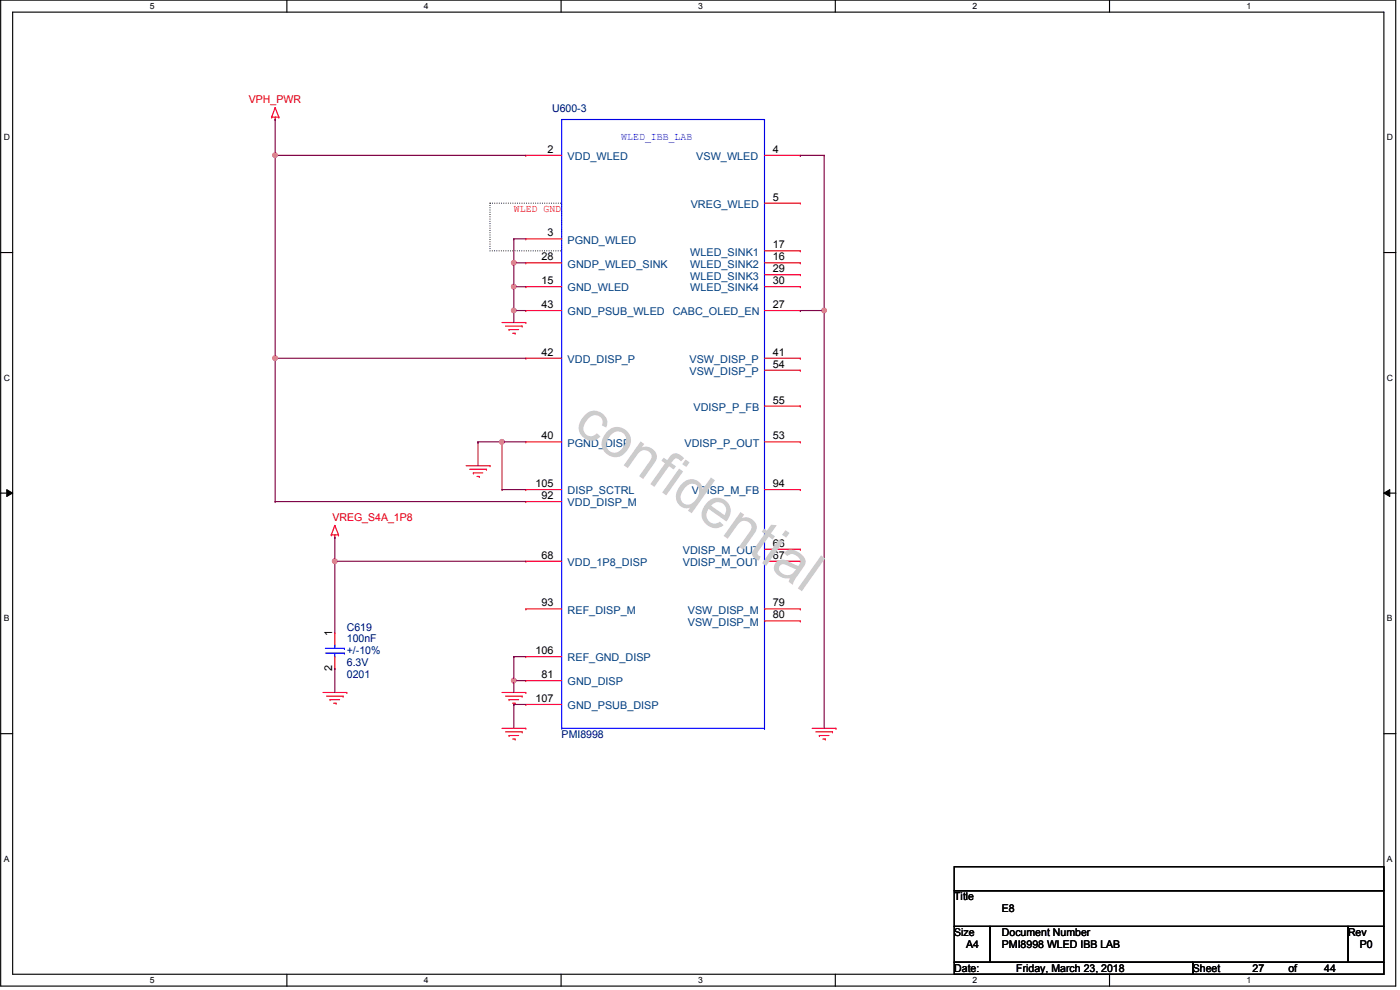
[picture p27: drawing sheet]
<svg xmlns="http://www.w3.org/2000/svg" width="420mm" height="297mm" viewBox="0 0 420 297" stroke-linecap="round" stroke-linejoin="round" font-family="sans-serif">
<defs><g id="words">
<text font-size="16.9" fill="#ccc" x="171.7" y="128.6" transform="rotate(35 171.7 128.6)">confidential</text>
<g font-size="3.2" fill="#f00">
<text x="74.7" y="30.9">VPH_PWR</text>
<text x="154.2" y="63.5">WLED GND</text>
<text x="99.8" y="156.2">VREG_S4A_1P8</text>
</g>
<g font-size="3.2" fill="#000080">
<text x="165.7" y="33.7">U600-3</text>
<text x="104.1" y="189.2">C619</text>
<text x="104.1" y="192.7">100nF</text>
<text x="104.1" y="196.3">+/-10%</text>
<text x="104.1" y="203.5">0201</text>
<text x="104.1" y="199.9">6.3V</text>
<text x="168.6" y="221.4">PMI8998</text>
</g>
<text font-size="3.2" fill="#00f" x="186.5" y="42">WLED_IBB_LAB</text>
<g font-size="3.2">
<text x="164.3" y="45.8">2</text>
<text x="231.9" y="45.8">4</text>
<text x="231.9" y="60.2">5</text>
<text x="164.3" y="70.9">3</text>
<text x="231.9" y="74.5">17</text>
<text x="162.5" y="78.1">28</text>
<text x="231.9" y="78.1">16</text>
<text x="231.9" y="81.7">29</text>
<text x="162.5" y="85.3">15</text>
<text x="231.9" y="85.3">30</text>
<text x="162.5" y="92.4">43</text>
<text x="231.9" y="92.4">27</text>
<text x="162.5" y="106.7">42</text>
<text x="231.9" y="106.7">41</text>
<text x="231.9" y="110.3">54</text>
<text x="231.9" y="121.1">55</text>
<text x="162.5" y="131.8">40</text>
<text x="231.9" y="131.8">53</text>
<text x="160.7" y="146.1">105</text>
<text x="162.5" y="149.7">92</text>
<text x="231.9" y="146.1">94</text>
<text x="162.5" y="167.6">68</text>
<text x="231.9" y="164">66</text>
<text x="231.9" y="167.6">67</text>
<text x="162.5" y="181.9">93</text>
<text x="231.9" y="181.9">79</text>
<text x="231.9" y="185.5">80</text>
<text x="99.7" y="191" transform="rotate(-90 99.7 191)">1</text>
<text x="160.7" y="196.3">106</text>
<text x="99.7" y="201.3" transform="rotate(-90 99.7 201.3)">2</text>
<text x="162.5" y="203.5">81</text>
<text x="160.7" y="210.6">107</text>
<text x="286.4" y="270.1">Title</text>
<text x="300.7" y="273.7">E8</text>
<text x="286.4" y="280.8">Size</text>
<text x="300.7" y="280.8">Document Number</text>
<text x="404.6" y="280.8">Rev</text>
<text x="290" y="284.4">A4</text>
<text x="300.7" y="284.4">PMI8998 WLED IBB LAB</text>
<text x="408.1" y="284.4">P0</text>
<text x="286.4" y="291.6">Date:</text>
<text x="305" y="291.6">Friday, March 23, 2018</text>
<text x="358" y="291.6">Sheet</text>
<text x="375.9" y="291.6">27</text>
<text x="386.7" y="291.6">of</text>
<text x="397.4" y="291.6">44</text>
</g>
<g font-size="3.2" fill="#004080">
<text x="170.3" y="48">VDD_WLED</text>
<text x="208.9" y="48">VSW_WLED</text>
<text x="207.3" y="62.4">VREG_WLED</text>
<text x="170.3" y="73.1">PGND_WLED</text>
<text x="207.1" y="76.7">WLED_SINK1</text>
<text x="170.3" y="80.3">GNDP_WLED_SINK</text>
<text x="207.1" y="80.3">WLED_SINK2</text>
<text x="207.1" y="83.9">WLED_SINK3</text>
<text x="170.3" y="87.5">GND_WLED</text>
<text x="207.1" y="87.5">WLED_SINK4</text>
<text x="170.3" y="94.6">GND_PSUB_WLED</text>
<text x="201.9" y="94.6">CABC_OLED_EN</text>
<text x="170.3" y="108.9">VDD_DISP_P</text>
<text x="206.9" y="108.9">VSW_DISP_P</text>
<text x="206.9" y="112.5">VSW_DISP_P</text>
<text x="208.1" y="123.3">VDISP_P_FB</text>
<text x="170.3" y="134">PGND_DISP</text>
<text x="205.4" y="134">VDISP_P_OUT</text>
<text x="170.3" y="148.3">DISP_SCTRL</text>
<text x="207.6" y="148.3">VDISP_M_FB</text>
<text x="170.3" y="151.9">VDD_DISP_M</text>
<text x="204.9" y="166.2">VDISP_M_OUT</text>
<text x="170.3" y="169.8">VDD_1P8_DISP</text>
<text x="204.9" y="169.8">VDISP_M_OUT</text>
<text x="170.3" y="184.1">REF_DISP_M</text>
<text x="206.4" y="184.1">VSW_DISP_M</text>
<text x="206.4" y="187.7">VSW_DISP_M</text>
<text x="170.3" y="198.5">REF_GND_DISP</text>
<text x="170.3" y="205.7">GND_DISP</text>
<text x="170.3" y="212.8">GND_PSUB_DISP</text>
</g>
<g font-size="2.6">
<text x="44.9" y="2.8">5</text>
<text x="127.2" y="2.8">4</text>
<text x="209.5" y="2.8">3</text>
<text x="291.8" y="2.8">2</text>
<text x="374.1" y="2.8">1</text>
<text x="1.1" y="42">D</text>
<text x="416.3" y="42">D</text>
<text x="1.1" y="114.2">C</text>
<text x="416.3" y="114.2">C</text>
<text x="1.1" y="186.4">B</text>
<text x="416.3" y="186.4">B</text>
<text x="1.1" y="258.5">A</text>
<text x="416.3" y="258.5">A</text>
<text x="44.9" y="295">5</text>
<text x="127.2" y="295">4</text>
<text x="209.5" y="295">3</text>
<text x="291.8" y="295">2</text>
<text x="374.1" y="295">1</text>
</g>
</g></defs>
<path d="M.2 0h418.7v295.9h-418.7zM3.8 3.6h411.5v288.7h-411.5z" fill="none" stroke="#000" stroke-width=".34"/>
<g fill="#fff">
<path d="M44.9 .4h1.5v2.9h-1.5z"/>
<path d="M44.9 292.7h1.5v2.9h-1.5z"/>
</g>
<path d="M86.1 0v3.6M86.1 292.3v3.6" fill="none" stroke="#000" stroke-width=".34"/>
<g fill="#fff">
<path d="M127.2 .4h1.5v2.9h-1.5z"/>
<path d="M127.2 292.7h1.5v2.9h-1.5z"/>
</g>
<path d="M168.4 0v3.6M168.4 292.3v3.6" fill="none" stroke="#000" stroke-width=".34"/>
<g fill="#fff">
<path d="M209.5 .4h1.5v2.9h-1.5z"/>
<path d="M209.5 292.7h1.5v2.9h-1.5z"/>
</g>
<path d="M250.7 0v3.6M250.7 292.3v3.6" fill="none" stroke="#000" stroke-width=".34"/>
<g fill="#fff">
<path d="M291.8 .4h1.5v2.9h-1.5z"/>
<path d="M291.8 292.7h1.5v2.9h-1.5z"/>
</g>
<path d="M333 0v3.6M333 292.3v3.6" fill="none" stroke="#000" stroke-width=".34"/>
<g fill="#fff">
<path d="M374.1 .4h1.5v2.9h-1.5z"/>
<path d="M374.1 292.7h1.5v2.9h-1.5z"/>
<path d="M1.1 39.7h1.9v2.9h-1.9z"/>
<path d="M416.3 39.7h1.8v2.9h-1.8z"/>
<path d="M1.1 111.8h1.9v2.9h-1.9z"/>
<path d="M416.3 111.8h1.8v2.9h-1.8z"/>
</g>
<path d="M.2 75.8h3.6M415.3 75.8h3.6" fill="none" stroke="#000" stroke-width=".34"/>
<g fill="#fff">
<path d="M1.1 184h1.8v2.9h-1.8z"/>
<path d="M416.3 184h1.7v2.9h-1.7z"/>
</g>
<path d="M.2 148h3.6M415.3 148h3.6" fill="none" stroke="#000" stroke-width=".34"/>
<path d="M2 146.9l1.8 1.1-1.8 1zM415.3 148l1.8-1.1v2.1z" fill="#000"/>
<path d="M2 146.9l1.8 1.1-1.8 1zM415.3 148l1.8-1.1v2.1z" fill="none" stroke="#000" stroke-width=".3"/>
<g fill="#fff">
<path d="M1.1 256.2h1.8v2.9h-1.8z"/>
<path d="M416.3 256.2h1.7v2.9h-1.7z"/>
</g>
<path d="M.2 220.1h3.6M415.3 220.1h3.6" fill="none" stroke="#000" stroke-width=".34"/>
<path d="M147.1 61h21.5v14.3h-21.5z" fill="none" stroke="#000" stroke-width=".34" stroke-dasharray="0 .7"/>
<path d="M150.7 96.8h7.1" fill="none" stroke="#f00" stroke-width=".34"/>
<circle cx="157.8" cy="96.8" r=".17" fill="#f00"/>
<path d="M151.7 97.8h5" fill="none" stroke="#f00" stroke-width=".34"/>
<circle cx="156.7" cy="97.8" r=".17" fill="#f00"/>
<path d="M152.8 98.9h2.8" fill="none" stroke="#f00" stroke-width=".34"/>
<circle cx="152.8" cy="98.9" r=".17" fill="#f00"/>
<path d="M153.9 100h.7" fill="none" stroke="#f00" stroke-width=".34"/>
<circle cx="154.6" cy="100" r=".17" fill="#f00"/>
<path d="M139.9 139.7h7.2" fill="none" stroke="#f00" stroke-width=".34"/>
<circle cx="147.1" cy="139.7" r=".17" fill="#f00"/>
<path d="M141 140.8h5" fill="none" stroke="#f00" stroke-width=".34"/>
<circle cx="146" cy="140.8" r=".17" fill="#f00"/>
<path d="M142.1 141.9h2.8" fill="none" stroke="#f00" stroke-width=".34"/>
<circle cx="142.1" cy="141.9" r=".17" fill="#f00"/>
<path d="M143.1 143h.7" fill="none" stroke="#f00" stroke-width=".34"/>
<circle cx="143.8" cy="143" r=".17" fill="#f00"/>
<path d="M81.5 35.1h2.2" fill="none" stroke="#f00" stroke-width=".34"/>
<circle cx="83.7" cy="35.1" r=".17" fill="#f00"/>
<path d="M82.6 35.1v.8" fill="none" stroke="#f00" stroke-width=".34"/>
<circle cx="82.6" cy="35.9" r=".17" fill="#f00"/>
<path d="M82.6 32.3l1.1 2.8" fill="none" stroke="#f00" stroke-width=".34"/>
<circle cx="82.6" cy="32.3" r=".17" fill="#f00"/>
<path d="M82.6 32.3l-1.1 2.8" fill="none" stroke="#f00" stroke-width=".34"/>
<circle cx="81.5" cy="35.1" r=".17" fill="#f00"/>
<path d="M150.7 207.8h7.1" fill="none" stroke="#f00" stroke-width=".34"/>
<circle cx="157.8" cy="207.8" r=".17" fill="#f00"/>
<path d="M151.7 208.9h5" fill="none" stroke="#f00" stroke-width=".34"/>
<circle cx="156.7" cy="208.9" r=".17" fill="#f00"/>
<path d="M152.8 209.9h2.8" fill="none" stroke="#f00" stroke-width=".34"/>
<circle cx="152.8" cy="209.9" r=".17" fill="#f00"/>
<path d="M153.9 211h.7" fill="none" stroke="#f00" stroke-width=".34"/>
<circle cx="154.6" cy="211" r=".17" fill="#f00"/>
<path d="M96.9 207.8h7.2" fill="none" stroke="#f00" stroke-width=".34"/>
<circle cx="104.1" cy="207.8" r=".17" fill="#f00"/>
<path d="M98 208.9h5" fill="none" stroke="#f00" stroke-width=".34"/>
<circle cx="103" cy="208.9" r=".17" fill="#f00"/>
<path d="M99 209.9h2.9" fill="none" stroke="#f00" stroke-width=".34"/>
<circle cx="99" cy="209.9" r=".17" fill="#f00"/>
<path d="M100.1 211h.8" fill="none" stroke="#f00" stroke-width=".34"/>
<circle cx="100.9" cy="211" r=".17" fill="#f00"/>
<path d="M99.4 160.5h2.2" fill="none" stroke="#f00" stroke-width=".34"/>
<circle cx="101.6" cy="160.5" r=".17" fill="#f00"/>
<path d="M100.5 160.5v.7" fill="none" stroke="#f00" stroke-width=".34"/>
<circle cx="100.5" cy="161.2" r=".17" fill="#f00"/>
<path d="M100.5 157.6l1.1 2.9" fill="none" stroke="#f00" stroke-width=".34"/>
<circle cx="100.5" cy="157.6" r=".17" fill="#f00"/>
<path d="M100.5 157.6l-1.1 2.9" fill="none" stroke="#f00" stroke-width=".34"/>
<circle cx="99.4" cy="160.5" r=".17" fill="#f00"/>
<path d="M150.7 218.5h7.1" fill="none" stroke="#f00" stroke-width=".34"/>
<circle cx="157.8" cy="218.5" r=".17" fill="#f00"/>
<path d="M151.7 219.6h5" fill="none" stroke="#f00" stroke-width=".34"/>
<circle cx="156.7" cy="219.6" r=".17" fill="#f00"/>
<path d="M152.8 220.7h2.8" fill="none" stroke="#f00" stroke-width=".34"/>
<circle cx="152.8" cy="220.7" r=".17" fill="#f00"/>
<path d="M153.9 221.7h.7" fill="none" stroke="#f00" stroke-width=".34"/>
<circle cx="154.6" cy="221.7" r=".17" fill="#f00"/>
<path d="M243.7 218.5h7.2" fill="none" stroke="#f00" stroke-width=".34"/>
<circle cx="250.9" cy="218.5" r=".17" fill="#f00"/>
<path d="M244.8 219.6h5" fill="none" stroke="#f00" stroke-width=".34"/>
<circle cx="249.8" cy="219.6" r=".17" fill="#f00"/>
<path d="M245.9 220.7h2.9" fill="none" stroke="#f00" stroke-width=".34"/>
<circle cx="245.9" cy="220.7" r=".17" fill="#f00"/>
<path d="M247 221.7h.7" fill="none" stroke="#f00" stroke-width=".34"/>
<circle cx="247.7" cy="221.7" r=".17" fill="#f00"/>
<path d="M286.4 260.1h128.9v7.2h-128.9zM286.4 267.3h128.9v10.7h-128.9zM286.4 278h10.7v10.7h-10.7zM297.1 278h107.5v10.7h-107.5zM404.6 278h10.7v10.7h-10.7zM286.4 288.7h71.6v3.6h-71.6zM358 288.7h57.3v3.6h-57.3z" fill="none" stroke="#000" stroke-width=".34"/>
<path d="M168.6 218.5h60.8" fill="none" stroke="#00f" stroke-width=".34"/>
<circle cx="168.6" cy="218.5" r=".17" fill="#00f"/>
<path d="M168.6 35.9v182.6" fill="none" stroke="#00f" stroke-width=".34"/>
<circle cx="168.6" cy="35.9" r=".17" fill="#00f"/>
<path d="M168.6 35.9h60.8" fill="none" stroke="#00f" stroke-width=".34"/>
<circle cx="229.4" cy="35.9" r=".17" fill="#00f"/>
<path d="M229.4 35.9v182.6" fill="none" stroke="#00f" stroke-width=".34"/>
<circle cx="229.4" cy="218.5" r=".17" fill="#00f"/>
<path d="M157.8 46.6h10.8" fill="none" stroke="#f00" stroke-width=".34"/>
<circle cx="157.8" cy="46.6" r=".17" fill="#f00"/>
<path d="M157.8 71.7h10.8" fill="none" stroke="#f00" stroke-width=".34"/>
<circle cx="157.8" cy="71.7" r=".17" fill="#f00"/>
<path d="M157.8 78.9h10.8" fill="none" stroke="#f00" stroke-width=".34"/>
<circle cx="157.8" cy="78.9" r=".17" fill="#f00"/>
<path d="M157.8 86h10.8" fill="none" stroke="#f00" stroke-width=".34"/>
<circle cx="157.8" cy="86" r=".17" fill="#f00"/>
<path d="M157.8 93.2h10.8" fill="none" stroke="#f00" stroke-width=".34"/>
<circle cx="157.8" cy="93.2" r=".17" fill="#f00"/>
<path d="M157.8 107.5h10.8" fill="none" stroke="#f00" stroke-width=".34"/>
<circle cx="157.8" cy="107.5" r=".17" fill="#f00"/>
<path d="M157.8 132.6h10.8" fill="none" stroke="#f00" stroke-width=".34"/>
<circle cx="157.8" cy="132.6" r=".17" fill="#f00"/>
<path d="M157.8 146.9h10.8" fill="none" stroke="#f00" stroke-width=".34"/>
<circle cx="157.8" cy="146.9" r=".17" fill="#f00"/>
<path d="M157.8 150.5h10.8" fill="none" stroke="#f00" stroke-width=".34"/>
<circle cx="157.8" cy="150.5" r=".17" fill="#f00"/>
<path d="M157.8 168.4h10.8" fill="none" stroke="#f00" stroke-width=".34"/>
<circle cx="157.8" cy="168.4" r=".17" fill="#f00"/>
<path d="M157.8 182.7h10.8" fill="none" stroke="#f00" stroke-width=".34"/>
<circle cx="157.8" cy="182.7" r=".17" fill="#f00"/>
<path d="M157.8 197h10.8" fill="none" stroke="#f00" stroke-width=".34"/>
<circle cx="157.8" cy="197" r=".17" fill="#f00"/>
<path d="M157.8 204.2h10.8" fill="none" stroke="#f00" stroke-width=".34"/>
<circle cx="157.8" cy="204.2" r=".17" fill="#f00"/>
<path d="M157.8 211.4h10.8" fill="none" stroke="#f00" stroke-width=".34"/>
<circle cx="157.8" cy="211.4" r=".17" fill="#f00"/>
<path d="M229.4 46.6h10.8" fill="none" stroke="#f00" stroke-width=".34"/>
<circle cx="240.2" cy="46.6" r=".17" fill="#f00"/>
<path d="M229.4 61h10.8" fill="none" stroke="#f00" stroke-width=".34"/>
<circle cx="240.2" cy="61" r=".17" fill="#f00"/>
<path d="M229.4 75.3h10.8" fill="none" stroke="#f00" stroke-width=".34"/>
<circle cx="240.2" cy="75.3" r=".17" fill="#f00"/>
<path d="M229.4 78.9h10.8" fill="none" stroke="#f00" stroke-width=".34"/>
<circle cx="240.2" cy="78.9" r=".17" fill="#f00"/>
<path d="M229.4 82.4h10.8" fill="none" stroke="#f00" stroke-width=".34"/>
<circle cx="240.2" cy="82.4" r=".17" fill="#f00"/>
<path d="M229.4 86h10.8" fill="none" stroke="#f00" stroke-width=".34"/>
<circle cx="240.2" cy="86" r=".17" fill="#f00"/>
<path d="M229.4 93.2h10.8" fill="none" stroke="#f00" stroke-width=".34"/>
<circle cx="240.2" cy="93.2" r=".17" fill="#f00"/>
<path d="M229.4 107.5h10.8" fill="none" stroke="#f00" stroke-width=".34"/>
<circle cx="240.2" cy="107.5" r=".17" fill="#f00"/>
<path d="M229.4 111.1h10.8" fill="none" stroke="#f00" stroke-width=".34"/>
<circle cx="240.2" cy="111.1" r=".17" fill="#f00"/>
<path d="M229.4 121.8h10.8" fill="none" stroke="#f00" stroke-width=".34"/>
<circle cx="240.2" cy="121.8" r=".17" fill="#f00"/>
<path d="M229.4 132.6h10.8" fill="none" stroke="#f00" stroke-width=".34"/>
<circle cx="240.2" cy="132.6" r=".17" fill="#f00"/>
<path d="M229.4 146.9h10.8" fill="none" stroke="#f00" stroke-width=".34"/>
<circle cx="240.2" cy="146.9" r=".17" fill="#f00"/>
<path d="M229.4 164.8h10.8" fill="none" stroke="#f00" stroke-width=".34"/>
<circle cx="240.2" cy="164.8" r=".17" fill="#f00"/>
<path d="M229.4 168.4h10.8" fill="none" stroke="#f00" stroke-width=".34"/>
<circle cx="240.2" cy="168.4" r=".17" fill="#f00"/>
<path d="M229.4 182.7h10.8" fill="none" stroke="#f00" stroke-width=".34"/>
<circle cx="240.2" cy="182.7" r=".17" fill="#f00"/>
<path d="M229.4 186.3h10.8" fill="none" stroke="#f00" stroke-width=".34"/>
<circle cx="240.2" cy="186.3" r=".17" fill="#f00"/>
<path d="M97.7 194.5h5.7" fill="none" stroke="#00f" stroke-width=".34"/>
<circle cx="103.4" cy="194.5" r=".17" fill="#00f"/>
<path d="M97.7 196h5.7" fill="none" stroke="#00f" stroke-width=".34"/>
<circle cx="103.4" cy="196" r=".17" fill="#00f"/>
<path d="M100.5 193.5v1" fill="none" stroke="#00f" stroke-width=".34"/>
<circle cx="100.5" cy="193.5" r=".17" fill="#00f"/>
<path d="M100.5 196v1" fill="none" stroke="#00f" stroke-width=".34"/>
<circle cx="100.5" cy="197" r=".17" fill="#00f"/>
<path d="M100.5 189.9v3.6" fill="none" stroke="#f00" stroke-width=".34"/>
<circle cx="100.5" cy="189.9" r=".17" fill="#f00"/>
<path d="M100.5 197v3.6" fill="none" stroke="#f00" stroke-width=".34"/>
<circle cx="100.5" cy="200.6" r=".17" fill="#f00"/>
<path d="M154.2 93.2h3.6" fill="none" stroke="#800040" stroke-width=".34"/>
<circle cx="154.2" cy="93.2" r=".17" fill="#800040"/>
<path d="M154.2 86v7.2" fill="none" stroke="#800040" stroke-width=".34"/>
<circle cx="154.2" cy="86" r=".17" fill="#800040"/>
<path d="M154.2 86h3.6" fill="none" stroke="#800040" stroke-width=".34"/>
<circle cx="154.2" cy="86" r=".17" fill="#800040"/>
<circle cx="154.2" cy="86" r=".7" fill="#f0f"/>
<circle cx="154.2" cy="86" r=".7" fill="none" stroke="#f0f" stroke-width=".34"/>
<path d="M154.2 78.9v7.1" fill="none" stroke="#800040" stroke-width=".34"/>
<circle cx="154.2" cy="78.9" r=".17" fill="#800040"/>
<path d="M154.2 78.9h3.6" fill="none" stroke="#800040" stroke-width=".34"/>
<circle cx="154.2" cy="78.9" r=".17" fill="#800040"/>
<path d="M154.2 71.7v7.2" fill="none" stroke="#800040" stroke-width=".34"/>
<circle cx="154.2" cy="71.7" r=".17" fill="#800040"/>
<circle cx="154.2" cy="78.8" r=".7" fill="#f0f"/>
<circle cx="154.2" cy="78.8" r=".7" fill="none" stroke="#f0f" stroke-width=".34"/>
<path d="M154.2 71.7h3.6" fill="none" stroke="#800040" stroke-width=".34"/>
<circle cx="154.2" cy="71.7" r=".17" fill="#800040"/>
<path d="M154.2 93.2v3.6" fill="none" stroke="#800040" stroke-width=".34"/>
<circle cx="154.2" cy="93.2" r=".17" fill="#800040"/>
<circle cx="154.2" cy="93.1" r=".7" fill="#f0f"/>
<circle cx="154.2" cy="93.1" r=".7" fill="none" stroke="#f0f" stroke-width=".34"/>
<path d="M82.6 46.6h75.2" fill="none" stroke="#800040" stroke-width=".34"/>
<circle cx="82.6" cy="46.6" r=".17" fill="#800040"/>
<circle cx="82.6" cy="46.6" r=".7" fill="#f0f"/>
<circle cx="82.6" cy="46.6" r=".7" fill="none" stroke="#f0f" stroke-width=".34"/>
<path d="M82.6 46.6v60.9" fill="none" stroke="#800040" stroke-width=".34"/>
<circle cx="82.6" cy="46.6" r=".17" fill="#800040"/>
<path d="M82.6 107.5h75.2" fill="none" stroke="#800040" stroke-width=".34"/>
<circle cx="82.6" cy="107.5" r=".17" fill="#800040"/>
<circle cx="82.6" cy="107.5" r=".7" fill="#f0f"/>
<circle cx="82.6" cy="107.5" r=".7" fill="none" stroke="#f0f" stroke-width=".34"/>
<path d="M82.6 150.5h75.2" fill="none" stroke="#800040" stroke-width=".34"/>
<circle cx="82.6" cy="150.5" r=".17" fill="#800040"/>
<path d="M82.6 107.5v43" fill="none" stroke="#800040" stroke-width=".34"/>
<circle cx="82.6" cy="107.5" r=".17" fill="#800040"/>
<path d="M143.5 132.6h7.2" fill="none" stroke="#800040" stroke-width=".34"/>
<circle cx="143.5" cy="132.6" r=".17" fill="#800040"/>
<path d="M143.5 132.6v7.1" fill="none" stroke="#800040" stroke-width=".34"/>
<circle cx="143.5" cy="132.6" r=".17" fill="#800040"/>
<path d="M82.6 35.9v10.7" fill="none" stroke="#800040" stroke-width=".34"/>
<circle cx="82.6" cy="35.9" r=".17" fill="#800040"/>
<path d="M100.5 168.4h57.3" fill="none" stroke="#800040" stroke-width=".34"/>
<circle cx="100.5" cy="168.4" r=".17" fill="#800040"/>
<circle cx="100.5" cy="168.4" r=".7" fill="#f0f"/>
<circle cx="100.5" cy="168.4" r=".7" fill="none" stroke="#f0f" stroke-width=".34"/>
<path d="M100.5 161.2v7.2" fill="none" stroke="#800040" stroke-width=".34"/>
<circle cx="100.5" cy="161.2" r=".17" fill="#800040"/>
<path d="M100.5 168.4v21.5" fill="none" stroke="#800040" stroke-width=".34"/>
<circle cx="100.5" cy="168.4" r=".17" fill="#800040"/>
<path d="M100.5 200.6v7.2" fill="none" stroke="#800040" stroke-width=".34"/>
<circle cx="100.5" cy="200.6" r=".17" fill="#800040"/>
<path d="M154.2 211.4h3.6" fill="none" stroke="#800040" stroke-width=".34"/>
<circle cx="154.2" cy="211.4" r=".17" fill="#800040"/>
<path d="M154.2 211.4v7.1" fill="none" stroke="#800040" stroke-width=".34"/>
<circle cx="154.2" cy="211.4" r=".17" fill="#800040"/>
<path d="M154.2 204.2h3.6" fill="none" stroke="#800040" stroke-width=".34"/>
<circle cx="154.2" cy="204.2" r=".17" fill="#800040"/>
<circle cx="154.2" cy="204.2" r=".7" fill="#f0f"/>
<circle cx="154.2" cy="204.2" r=".7" fill="none" stroke="#f0f" stroke-width=".34"/>
<path d="M154.2 204.2v3.6" fill="none" stroke="#800040" stroke-width=".34"/>
<circle cx="154.2" cy="204.2" r=".17" fill="#800040"/>
<path d="M150.7 146.9h7.1" fill="none" stroke="#800040" stroke-width=".34"/>
<circle cx="150.7" cy="146.9" r=".17" fill="#800040"/>
<path d="M150.7 132.6v14.3" fill="none" stroke="#800040" stroke-width=".34"/>
<circle cx="150.7" cy="132.6" r=".17" fill="#800040"/>
<circle cx="150.6" cy="132.6" r=".7" fill="#f0f"/>
<circle cx="150.6" cy="132.6" r=".7" fill="none" stroke="#f0f" stroke-width=".34"/>
<path d="M150.7 132.6h7.1" fill="none" stroke="#800040" stroke-width=".34"/>
<circle cx="150.7" cy="132.6" r=".17" fill="#800040"/>
<path d="M240.2 46.6h7.1" fill="none" stroke="#800040" stroke-width=".34"/>
<circle cx="240.2" cy="46.6" r=".17" fill="#800040"/>
<path d="M247.3 46.6v46.6" fill="none" stroke="#800040" stroke-width=".34"/>
<circle cx="247.3" cy="46.6" r=".17" fill="#800040"/>
<path d="M240.2 93.2h7.1" fill="none" stroke="#800040" stroke-width=".34"/>
<circle cx="240.2" cy="93.2" r=".17" fill="#800040"/>
<path d="M247.3 93.2v125.3" fill="none" stroke="#800040" stroke-width=".34"/>
<circle cx="247.3" cy="93.2" r=".17" fill="#800040"/>
<circle cx="247.3" cy="93.1" r=".7" fill="#f0f"/>
<circle cx="247.3" cy="93.1" r=".7" fill="none" stroke="#f0f" stroke-width=".34"/>
<path d="M154.2 197h3.6" fill="none" stroke="#800040" stroke-width=".34"/>
<circle cx="154.2" cy="197" r=".17" fill="#800040"/>
<path d="M154.2 197v7.2" fill="none" stroke="#800040" stroke-width=".34"/>
<circle cx="154.2" cy="197" r=".17" fill="#800040"/>
<circle cx="154.2" cy="86" r=".7" fill="#f0f"/>
<circle cx="154.2" cy="86" r=".7" fill="none" stroke="#f0f" stroke-width=".34"/>
<circle cx="154.2" cy="78.8" r=".7" fill="#f0f"/>
<circle cx="154.2" cy="78.8" r=".7" fill="none" stroke="#f0f" stroke-width=".34"/>
<circle cx="154.2" cy="93.1" r=".7" fill="#f0f"/>
<circle cx="154.2" cy="93.1" r=".7" fill="none" stroke="#f0f" stroke-width=".34"/>
<circle cx="82.6" cy="46.6" r=".7" fill="#f0f"/>
<circle cx="82.6" cy="46.6" r=".7" fill="none" stroke="#f0f" stroke-width=".34"/>
<circle cx="82.6" cy="107.5" r=".7" fill="#f0f"/>
<circle cx="82.6" cy="107.5" r=".7" fill="none" stroke="#f0f" stroke-width=".34"/>
<circle cx="100.5" cy="168.4" r=".7" fill="#f0f"/>
<circle cx="100.5" cy="168.4" r=".7" fill="none" stroke="#f0f" stroke-width=".34"/>
<circle cx="154.2" cy="204.2" r=".7" fill="#f0f"/>
<circle cx="154.2" cy="204.2" r=".7" fill="none" stroke="#f0f" stroke-width=".34"/>
<circle cx="150.6" cy="132.6" r=".7" fill="#f0f"/>
<circle cx="150.6" cy="132.6" r=".7" fill="none" stroke="#f0f" stroke-width=".34"/>
<circle cx="247.3" cy="93.1" r=".7" fill="#f0f"/>
<circle cx="247.3" cy="93.1" r=".7" fill="none" stroke="#f0f" stroke-width=".34"/>
<use href="#words"/>
</svg>
